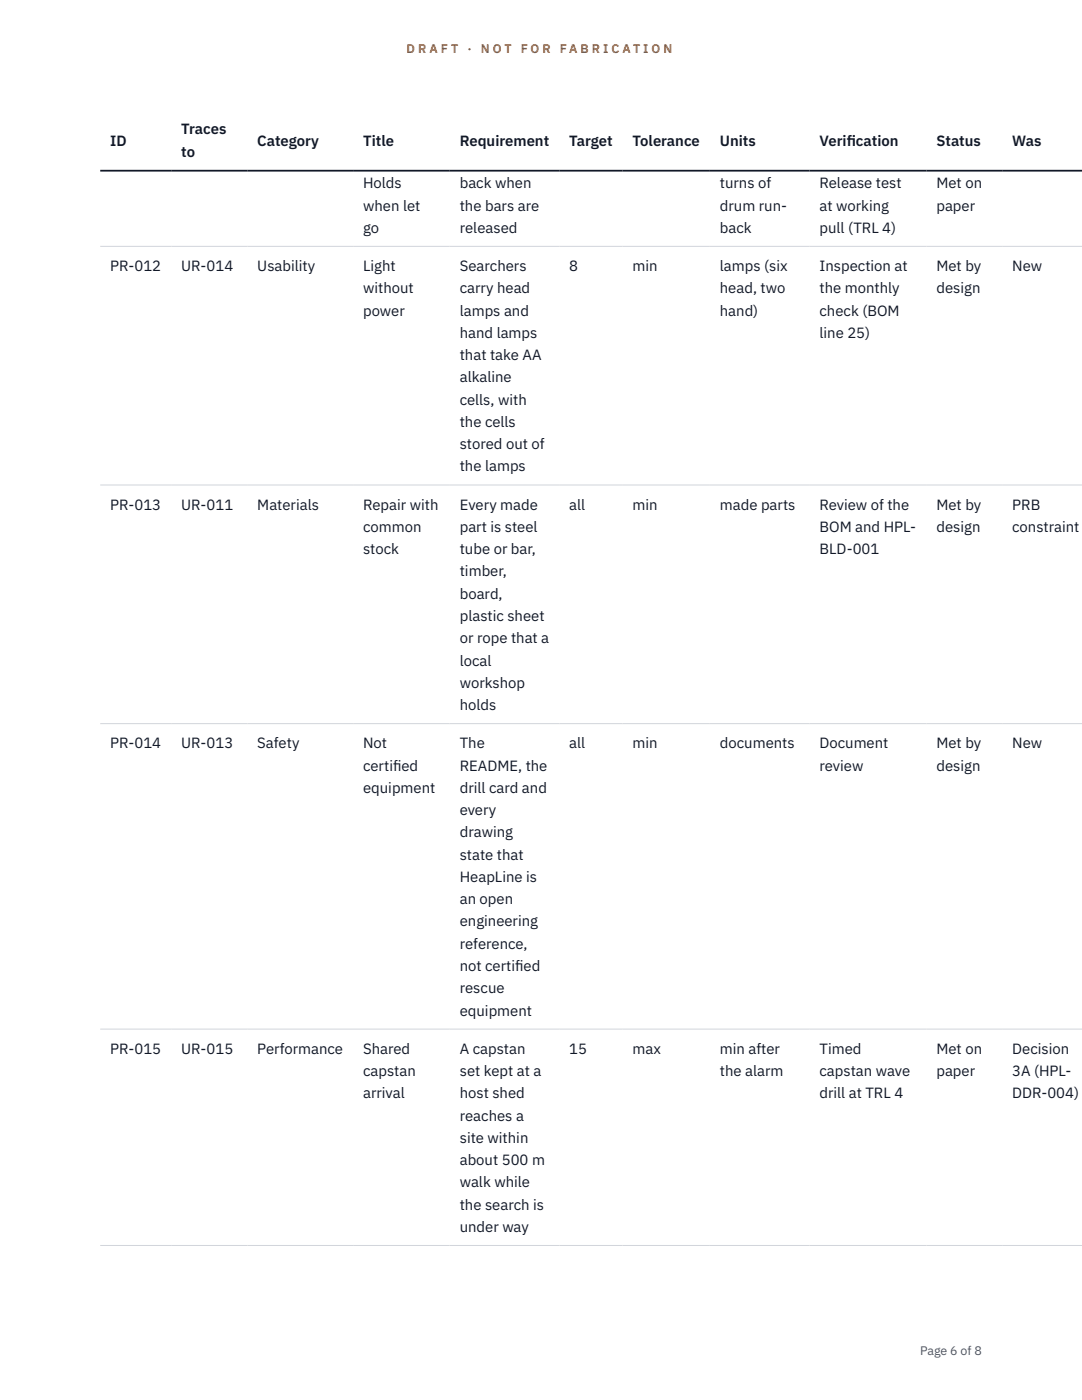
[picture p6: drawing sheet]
<svg xmlns="http://www.w3.org/2000/svg" width="216mm" height="279mm" viewBox="0 0 216 279" stroke-linecap="round" stroke-linejoin="round" font-family="sans-serif">
<defs><g id="words">
<g font-size="3" fill="#111827">
<text x="22" y="29.1">ID</text>
<text x="36.2" y="26.8">Traces</text>
<text x="51.3" y="29.1">Category</text>
<text x="72.5" y="29.1">Title</text>
<text x="91.7" y="29.1">Requirement</text>
<text x="113.6" y="29.1">Target</text>
<text x="126.2" y="29.1">Tolerance</text>
<text x="143.6" y="29.1">Units</text>
<text x="163.5" y="29.1">Verif</text>
<text x="169" y="29.1">ication</text>
<text x="186.9" y="29.1">Status</text>
<text x="202" y="29.1">Was</text>
<text x="36.2" y="31.3">to</text>
<text x="72.5" y="37.6">Holds</text>
<text x="91.7" y="37.6">back when</text>
<text x="143.6" y="37.6">turns of</text>
<text x="163.5" y="37.6">Release test</text>
<text x="186.9" y="37.6">Met on</text>
<text x="72.5" y="42">when let</text>
<text x="72.5" y="46.5">go</text>
<text x="91.7" y="42">the bars are</text>
<text x="91.7" y="46.5">released</text>
<text x="143.6" y="42">drum run-</text>
<text x="143.6" y="46.5">back</text>
<text x="163.5" y="42">at working</text>
<text x="163.5" y="46.5">pull (TRL 4)</text>
<text x="186.9" y="42">paper</text>
<text x="22" y="54.1">PR-012</text>
<text x="36.2" y="54.1">UR-014</text>
<text x="51.3" y="54.1">Usability</text>
<text x="72.5" y="54.1">Light</text>
<text x="72.5" y="58.5">without</text>
<text x="91.7" y="54.1">Searchers</text>
<text x="91.7" y="58.5">carry head</text>
<text x="113.6" y="54.1">8</text>
<text x="126.2" y="54.1">min</text>
<text x="143.6" y="54.1">lamps (six</text>
<text x="143.6" y="58.5">head, two</text>
<text x="163.5" y="54.1">Inspection at</text>
<text x="163.5" y="58.5">the monthly</text>
<text x="186.9" y="54.1">Met by</text>
<text x="186.9" y="58.5">design</text>
<text x="202" y="54.1">New</text>
<text x="72.5" y="63">power</text>
<text x="91.7" y="63">lamps and</text>
<text x="143.6" y="63">hand)</text>
<text x="163.5" y="63">check (BOM</text>
<text x="91.7" y="67.4">hand lamps</text>
<text x="91.7" y="71.9">that take AA</text>
<text x="163.5" y="67.4">line 25)</text>
<text x="91.7" y="76.3">alkaline</text>
<text x="91.7" y="80.8">cells, with</text>
<text x="91.7" y="85.2">the cells</text>
<text x="91.7" y="89.6">stored out of</text>
<text x="91.7" y="94.1">the lamps</text>
<text x="22" y="101.7">PR-013</text>
<text x="36.2" y="101.7">UR-011</text>
<text x="51.3" y="101.7">Materials</text>
<text x="72.5" y="101.7">Repair with</text>
<text x="91.7" y="101.7">Every made</text>
<text x="113.6" y="101.7">all</text>
<text x="126.2" y="101.7">min</text>
<text x="143.6" y="101.7">made parts</text>
<text x="163.5" y="101.7">Review of the</text>
<text x="186.9" y="101.7">Met by</text>
<text x="202" y="101.7">PRB</text>
<text x="72.5" y="106.2">common</text>
<text x="91.7" y="106.2">part is steel</text>
<text x="163.5" y="106.2">BOM and HPL-</text>
<text x="186.9" y="106.2">design</text>
<text x="202" y="106.2">constraint</text>
<text x="72.5" y="110.6">stock</text>
<text x="91.7" y="110.6">tube or bar,</text>
<text x="163.5" y="110.6">BLD-001</text>
<text x="91.7" y="115">timber,</text>
<text x="91.7" y="119.5">board,</text>
<text x="91.7" y="123.9">plastic sheet</text>
<text x="91.7" y="128.4">or rope that a</text>
<text x="91.7" y="132.8">local</text>
<text x="91.7" y="137.3">workshop</text>
<text x="91.7" y="141.7">holds</text>
<text x="22" y="149.3">PR-014</text>
<text x="36.2" y="149.3">UR-013</text>
<text x="51.3" y="149.3">Safety</text>
<text x="72.5" y="149.3">Not</text>
<text x="91.7" y="149.3">The</text>
<text x="113.6" y="149.3">all</text>
<text x="126.2" y="149.3">min</text>
<text x="143.6" y="149.3">documents</text>
<text x="163.5" y="149.3">Document</text>
<text x="186.9" y="149.3">Met by</text>
<text x="202" y="149.3">New</text>
<text x="72.5" y="153.8">certif</text>
<text x="78.4" y="153.8">ied</text>
<text x="91.7" y="153.8">README, the</text>
<text x="163.5" y="153.8">review</text>
<text x="186.9" y="153.8">design</text>
<text x="72.5" y="158.2">equipment</text>
<text x="91.7" y="158.2">drill card and</text>
<text x="91.7" y="162.7">every</text>
<text x="91.7" y="167.1">drawing</text>
<text x="91.7" y="171.6">state that</text>
<text x="91.7" y="176">HeapLine is</text>
<text x="91.7" y="180.5">an open</text>
<text x="91.7" y="184.9">engineering</text>
<text x="91.7" y="189.3">reference,</text>
<text x="91.7" y="193.8">not certif</text>
<text x="102.8" y="193.8">ied</text>
<text x="91.7" y="198.2">rescue</text>
<text x="91.7" y="202.7">equipment</text>
<text x="22" y="210.3">PR-015</text>
<text x="36.2" y="210.3">UR-015</text>
<text x="51.3" y="210.3">Performance</text>
<text x="72.5" y="210.3">Shared</text>
<text x="72.5" y="214.7">capstan</text>
<text x="91.7" y="210.3">A capstan</text>
<text x="91.7" y="214.7">set kept at a</text>
<text x="113.6" y="210.3">15</text>
<text x="126.2" y="210.3">max</text>
<text x="143.6" y="210.3">min after</text>
<text x="143.6" y="214.7">the alarm</text>
<text x="163.5" y="210.3">Timed</text>
<text x="163.5" y="214.7">capstan wave</text>
<text x="186.9" y="210.3">Met on</text>
<text x="186.9" y="214.7">paper</text>
<text x="202" y="210.3">Decision</text>
<text x="202" y="214.7">3A (HPL-</text>
<text x="72.5" y="219.2">arrival</text>
<text x="91.7" y="219.2">host shed</text>
<text x="163.5" y="219.2">drill at TRL 4</text>
<text x="202" y="219.2">DDR-004)</text>
<text x="91.7" y="223.6">reaches a</text>
<text x="91.7" y="228.1">site within</text>
<text x="91.7" y="232.5">about 500 m</text>
<text x="91.7" y="237">walk while</text>
<text x="91.7" y="241.4">the search is</text>
<text x="91.7" y="245.9">under way</text>
</g>
<g font-size="2.5" fill="#b45309">
<text x="81.1" y="10.5">D R A F T</text>
<text x="93.3" y="10.5">·</text>
<text x="95.9" y="10.5">N O T</text>
<text x="103.9" y="10.5">F O R</text>
<text x="111.7" y="10.5">F A B R I C A T I O N</text>
</g>
<text font-size="2.5" fill="#4b5563" x="183.6" y="270.3">Page 6 of 8</text>
</g></defs>
<path d="M20 49.2h195.9M20 96.8h195.9M20 144.4h195.9M20 205.4h195.9M20 248.6h195.9" fill="none" stroke="#d1d5db" stroke-width=".2"/>
<path d="M20 34.1h195.9" fill="none" stroke="#111827" stroke-width=".35"/>
<use href="#words"/>
</svg>
